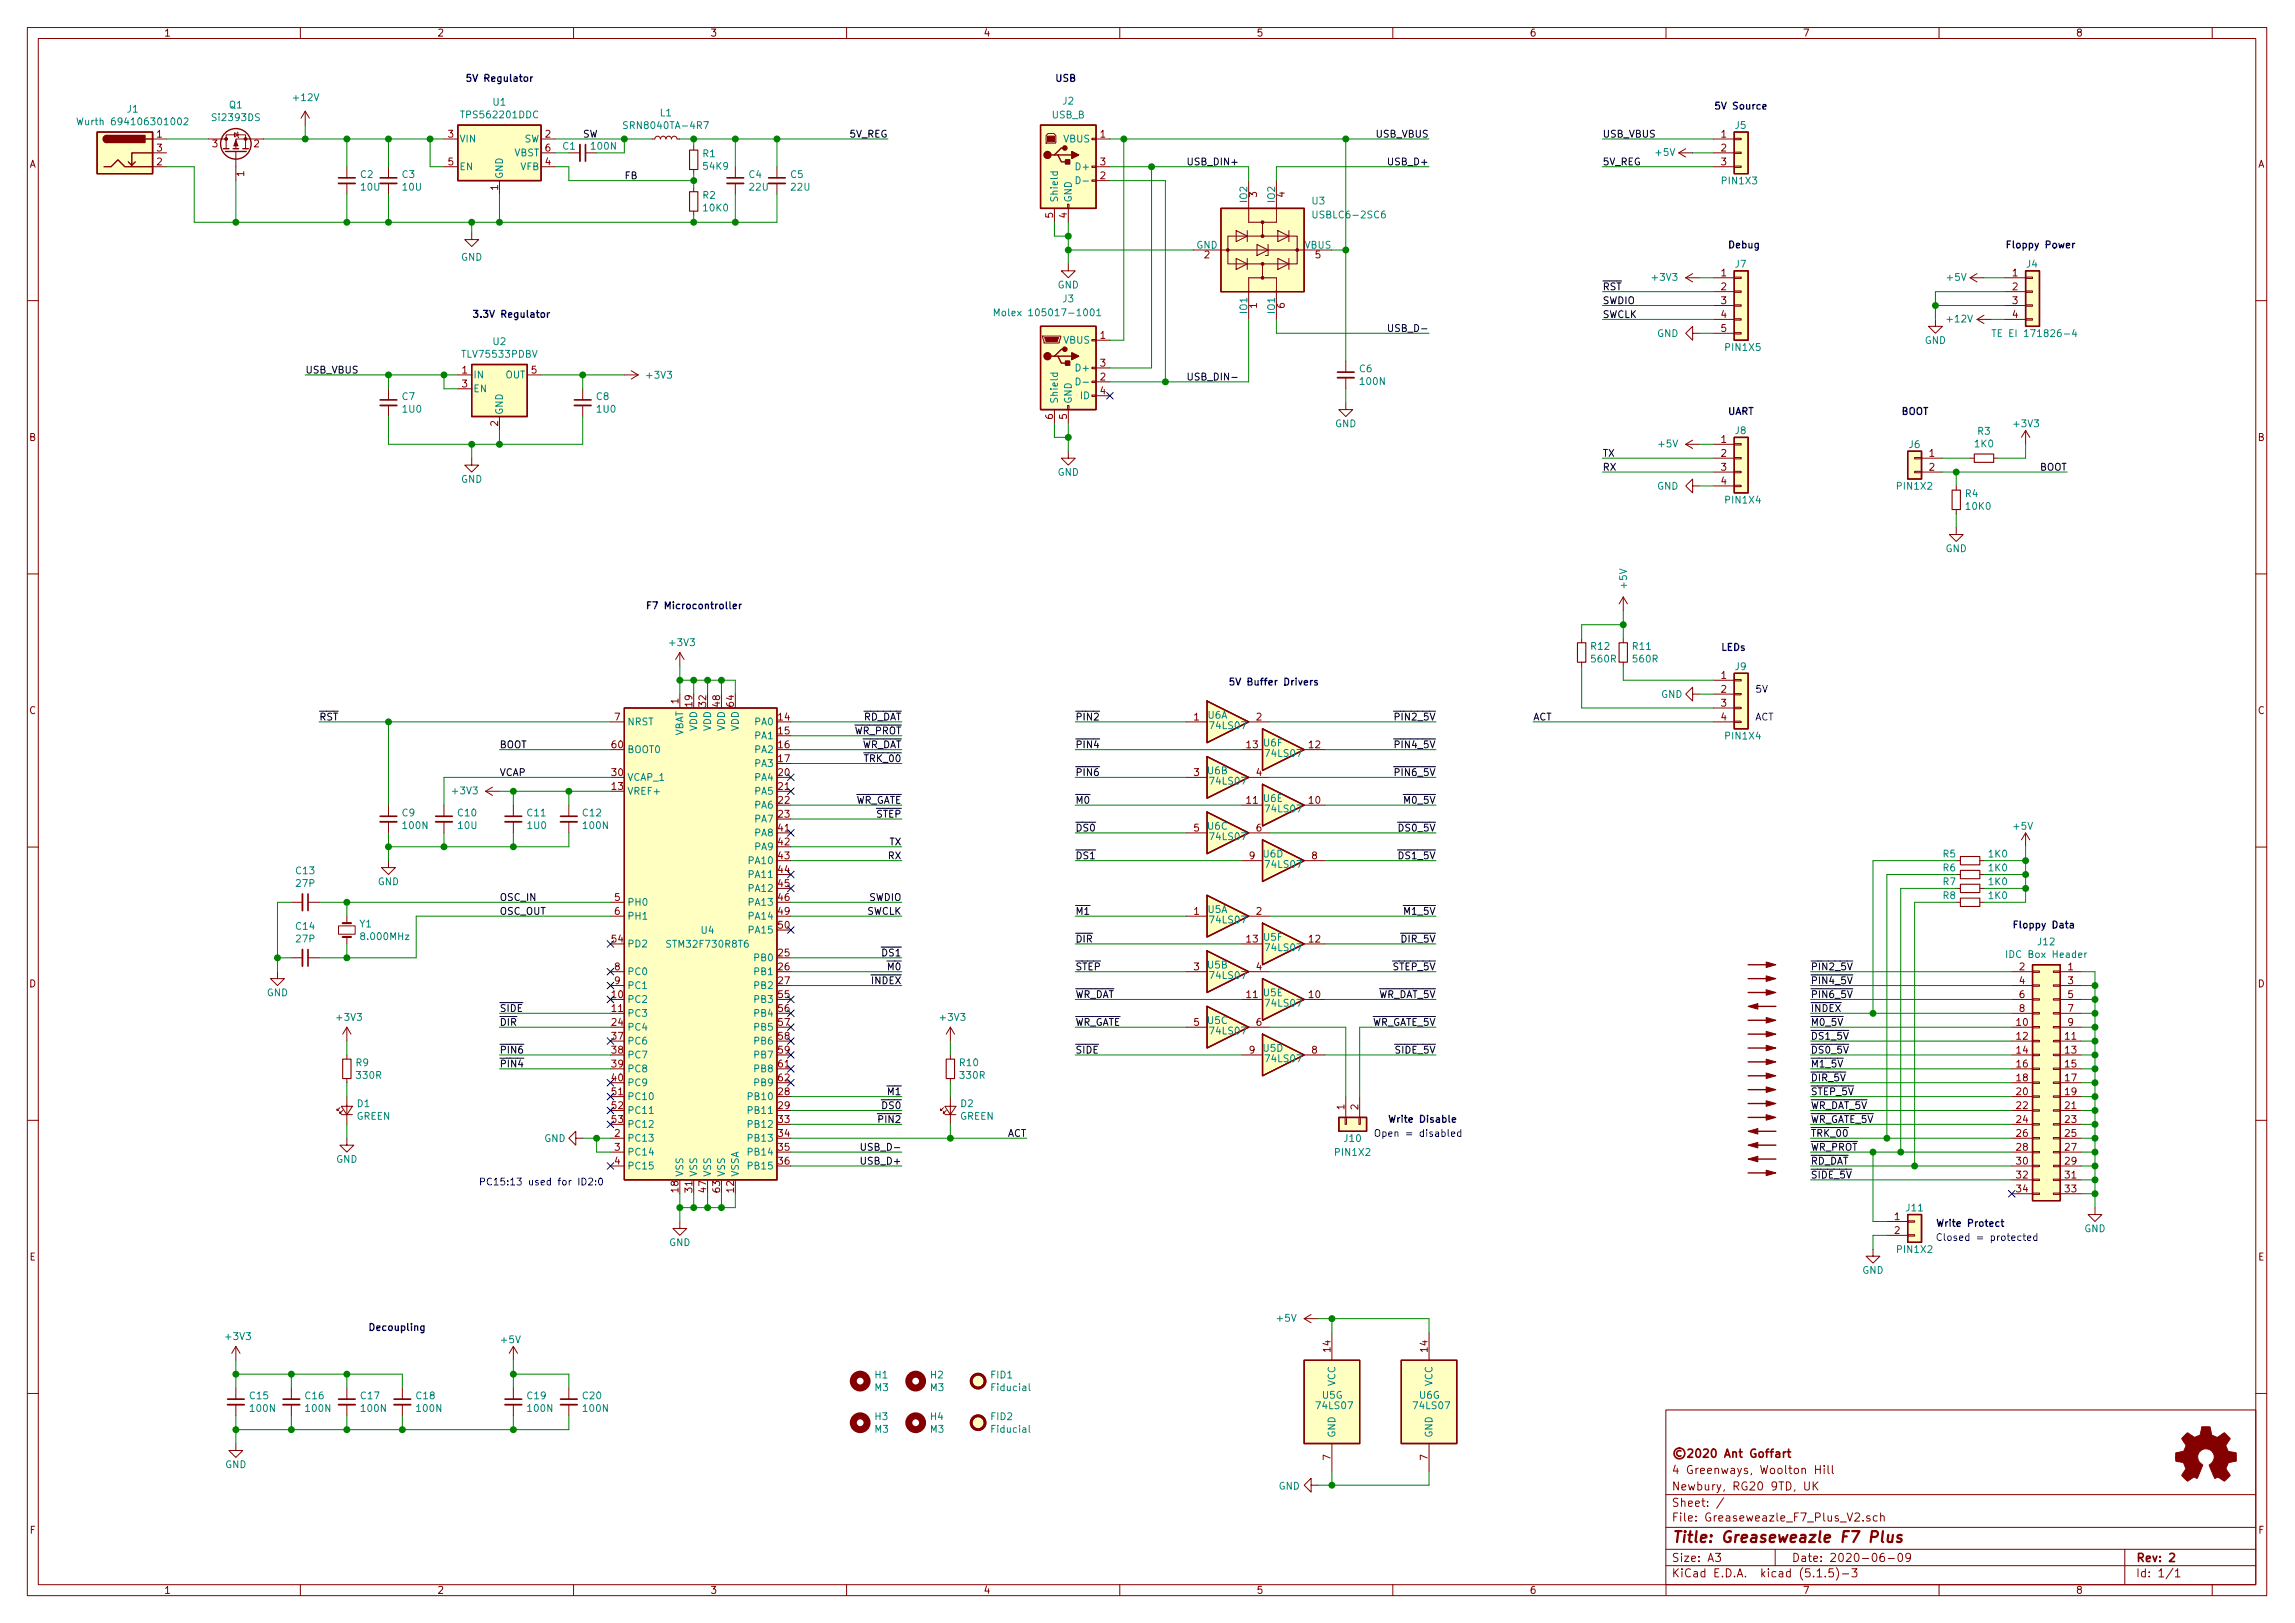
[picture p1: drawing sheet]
<svg xmlns="http://www.w3.org/2000/svg" width="420mm" height="297mm" viewBox="0 0 420 297" stroke-linecap="round" stroke-linejoin="round" font-family="sans-serif">
<defs><g id="words">
<text font-size="2.8" fill="#840000" x="306" y="282.3">Title: Greaseweazle F7 Plus</text>
<g font-size="2.1" fill="#840000">
<text x="306" y="266.8">©2020 Ant Goffart</text>
<text x="306" y="269.8">4 Greenways, Woolton Hill</text>
<text x="306" y="275.8">Sheet: /</text>
<text x="306" y="272.8">Newbury, RG20 9TD, UK</text>
<text x="306" y="278.5">File: Greaseweazle_F7_Plus_V2.sch</text>
<text x="306" y="285.9">Size: A3</text>
<text x="328" y="285.9">Date: 2020-06-09</text>
<text x="391" y="285.9">Rev: 2</text>
<text x="306" y="288.7">KiCad E.D.A. kicad (5.1.5)-3</text>
<text x="391" y="288.7">Id: 1/1</text>
</g>
<g font-size="1.8" fill="#840000">
<text x="30" y="6.7">1</text>
<text x="80" y="6.7">2</text>
<text x="130" y="6.7">3</text>
<text x="180" y="6.7">4</text>
<text x="230" y="6.7">5</text>
<text x="280" y="6.7">6</text>
<text x="330" y="6.7">7</text>
<text x="380" y="6.7">8</text>
<text x="28.7" y="25.2">1</text>
<text x="28.7" y="27.7">3</text>
<text x="38.9" y="27">3</text>
<text x="46.5" y="27">2</text>
<text x="82.1" y="25.2">3</text>
<text x="99.8" y="25.2">2</text>
<text x="99.8" y="27.7">6</text>
<text x="201.4" y="25.2">1</text>
<text x="315.1" y="25.2">1</text>
<text x="315.1" y="27.7">2</text>
<text x="5.4" y="30.7">A</text>
<text x="28.7" y="30.3">2</text>
<text x="44.7" y="32.3" transform="rotate(-90 44.7 32.3)">1</text>
<text x="82.1" y="30.3">5</text>
<text x="91.2" y="34.8" transform="rotate(-90 91.2 34.8)">1</text>
<text x="99.8" y="30.3">4</text>
<text x="201.4" y="32.8">2</text>
<text x="201.4" y="30.3">3</text>
<text x="315.1" y="30.3">3</text>
<text x="413.4" y="30.7">A</text>
<text x="192.8" y="39.9" transform="rotate(-90 192.8 39.9)">5</text>
<text x="195.3" y="39.9" transform="rotate(-90 195.3 39.9)">4</text>
<text x="230.1" y="36.1" transform="rotate(-90 230.1 36.1)">3</text>
<text x="235.2" y="36.1" transform="rotate(-90 235.2 36.1)">4</text>
<text x="220.5" y="47.3">2</text>
<text x="240.8" y="47.3">5</text>
<text x="315.1" y="50.6">1</text>
<text x="315.1" y="53.1">2</text>
<text x="368.5" y="50.6">1</text>
<text x="368.5" y="53.1">2</text>
<text x="230.1" y="56.4" transform="rotate(-90 230.1 56.4)">1</text>
<text x="235.2" y="56.4" transform="rotate(-90 235.2 56.4)">6</text>
<text x="315.1" y="55.7">3</text>
<text x="315.1" y="58.2">4</text>
<text x="368.5" y="55.7">3</text>
<text x="368.5" y="58.2">4</text>
<text x="201.4" y="62">1</text>
<text x="315.1" y="60.7">5</text>
<text x="84.6" y="68.4">1</text>
<text x="84.6" y="70.9">3</text>
<text x="97.3" y="68.4">5</text>
<text x="201.4" y="69.6">2</text>
<text x="201.4" y="67.1">3</text>
<text x="91.2" y="78" transform="rotate(-90 91.2 78)">2</text>
<text x="192.8" y="76.7" transform="rotate(-90 192.8 76.7)">6</text>
<text x="195.3" y="76.7" transform="rotate(-90 195.3 76.7)">5</text>
<text x="201.4" y="72.2">4</text>
<text x="5.4" y="80.7">B</text>
<text x="315.1" y="81.1">1</text>
<text x="315.1" y="83.6">2</text>
<text x="353.2" y="83.6">1</text>
<text x="413.4" y="80.7">B</text>
<text x="315.1" y="86.1">3</text>
<text x="315.1" y="88.7">4</text>
<text x="353.2" y="86.1">2</text>
<text x="315.1" y="124.2">1</text>
<text x="5.4" y="130.7">C</text>
<text x="112.5" y="131.9">7</text>
<text x="124.2" y="128.8" transform="rotate(-90 124.2 128.8)">1</text>
<text x="126.7" y="129.3" transform="rotate(-90 126.7 129.3)">19</text>
<text x="129.3" y="129.3" transform="rotate(-90 129.3 129.3)">32</text>
<text x="131.8" y="129.3" transform="rotate(-90 131.8 129.3)">48</text>
<text x="134.4" y="129.3" transform="rotate(-90 134.4 129.3)">64</text>
<text x="142.5" y="131.9">14</text>
<text x="218.6" y="131.9">1</text>
<text x="230" y="131.9">2</text>
<text x="315.1" y="126.8">2</text>
<text x="315.1" y="129.3">3</text>
<text x="315.1" y="131.9">4</text>
<text x="413.4" y="130.7">C</text>
<text x="112.1" y="136.9">60</text>
<text x="142.5" y="134.4">15</text>
<text x="142.5" y="136.9">16</text>
<text x="228.3" y="136.9">13</text>
<text x="239.7" y="136.9">12</text>
<text x="112.1" y="142">30</text>
<text x="142.5" y="139.5">17</text>
<text x="142.5" y="142">20</text>
<text x="218.6" y="142">3</text>
<text x="230" y="142">4</text>
<text x="112.1" y="144.6">13</text>
<text x="142.5" y="144.6">21</text>
<text x="142.5" y="147.1">22</text>
<text x="142.5" y="149.6">23</text>
<text x="228.3" y="147.1">11</text>
<text x="239.7" y="147.1">10</text>
<text x="142.5" y="152.2">41</text>
<text x="142.5" y="154.7">42</text>
<text x="218.6" y="152.2">5</text>
<text x="230" y="152.2">6</text>
<text x="142.5" y="157.3">43</text>
<text x="142.5" y="159.8">44</text>
<text x="228.8" y="157.3">9</text>
<text x="240.2" y="157.3">8</text>
<text x="112.5" y="164.9">5</text>
<text x="112.5" y="167.4">6</text>
<text x="142.5" y="162.3">45</text>
<text x="142.5" y="164.9">46</text>
<text x="142.5" y="167.4">49</text>
<text x="218.6" y="167.4">1</text>
<text x="230" y="167.4">2</text>
<text x="112.1" y="172.5">54</text>
<text x="142.5" y="170">50</text>
<text x="228.3" y="172.5">13</text>
<text x="239.7" y="172.5">12</text>
<text x="112.5" y="177.6">8</text>
<text x="142.5" y="175">25</text>
<text x="142.5" y="177.6">26</text>
<text x="218.6" y="177.6">3</text>
<text x="230" y="177.6">4</text>
<text x="369.7" y="177.6">2</text>
<text x="378.6" y="177.6">1</text>
<text x="5.4" y="180.7">D</text>
<text x="112.1" y="182.7">10</text>
<text x="112.1" y="185.2">11</text>
<text x="112.5" y="180.1">9</text>
<text x="142.5" y="180.1">27</text>
<text x="142.5" y="182.7">55</text>
<text x="142.5" y="185.2">56</text>
<text x="228.3" y="182.7">11</text>
<text x="239.7" y="182.7">10</text>
<text x="369.7" y="180.1">4</text>
<text x="369.7" y="182.7">6</text>
<text x="369.7" y="185.2">8</text>
<text x="378.6" y="180.1">3</text>
<text x="378.6" y="182.7">5</text>
<text x="378.6" y="185.2">7</text>
<text x="413.4" y="180.7">D</text>
<text x="112.1" y="187.7">24</text>
<text x="112.1" y="190.3">37</text>
<text x="142.5" y="187.7">57</text>
<text x="142.5" y="190.3">58</text>
<text x="218.6" y="187.7">5</text>
<text x="230" y="187.7">6</text>
<text x="369.2" y="187.7">10</text>
<text x="369.2" y="190.3">12</text>
<text x="378.1" y="190.3">11</text>
<text x="378.6" y="187.7">9</text>
<text x="112.1" y="192.8">38</text>
<text x="112.1" y="195.4">39</text>
<text x="112.1" y="197.9">40</text>
<text x="142.5" y="192.8">59</text>
<text x="142.5" y="195.4">61</text>
<text x="142.5" y="197.9">62</text>
<text x="228.8" y="192.8">9</text>
<text x="240.2" y="192.8">8</text>
<text x="369.2" y="192.8">14</text>
<text x="369.2" y="195.4">16</text>
<text x="369.2" y="197.9">18</text>
<text x="378.1" y="192.8">13</text>
<text x="378.1" y="195.4">15</text>
<text x="378.1" y="197.9">17</text>
<text x="112.1" y="200.4">51</text>
<text x="112.1" y="203">52</text>
<text x="142.5" y="200.4">28</text>
<text x="142.5" y="203">29</text>
<text x="246.1" y="203.1" transform="rotate(-90 246.1 203.1)">1</text>
<text x="248.7" y="203.1" transform="rotate(-90 248.7 203.1)">2</text>
<text x="369.2" y="200.4">20</text>
<text x="369.2" y="203">22</text>
<text x="378.1" y="200.4">19</text>
<text x="378.1" y="203">21</text>
<text x="112.1" y="205.5">53</text>
<text x="112.5" y="208.1">2</text>
<text x="142.5" y="205.5">33</text>
<text x="142.5" y="208.1">34</text>
<text x="369.2" y="205.5">24</text>
<text x="369.2" y="208.1">26</text>
<text x="378.1" y="205.5">23</text>
<text x="378.1" y="208.1">25</text>
<text x="112.5" y="210.6">3</text>
<text x="112.5" y="213.1">4</text>
<text x="142.5" y="210.6">35</text>
<text x="142.5" y="213.1">36</text>
<text x="369.2" y="210.6">28</text>
<text x="369.2" y="213.1">30</text>
<text x="369.2" y="215.7">32</text>
<text x="378.1" y="210.6">27</text>
<text x="378.1" y="213.1">29</text>
<text x="378.1" y="215.7">31</text>
<text x="124.2" y="218.2" transform="rotate(-90 124.2 218.2)">18</text>
<text x="126.7" y="218.2" transform="rotate(-90 126.7 218.2)">31</text>
<text x="129.3" y="218.2" transform="rotate(-90 129.3 218.2)">47</text>
<text x="131.8" y="218.2" transform="rotate(-90 131.8 218.2)">63</text>
<text x="134.4" y="218.2" transform="rotate(-90 134.4 218.2)">12</text>
<text x="369.2" y="218.2">34</text>
<text x="378.1" y="218.2">33</text>
<text x="346.9" y="223.3">1</text>
<text x="346.9" y="225.8">2</text>
<text x="5.4" y="230.7">E</text>
<text x="413.4" y="230.7">E</text>
<text x="243.6" y="247.4" transform="rotate(-90 243.6 247.4)">14</text>
<text x="261.4" y="247.4" transform="rotate(-90 261.4 247.4)">14</text>
<text x="243.6" y="267.2" transform="rotate(-90 243.6 267.2)">7</text>
<text x="261.4" y="267.2" transform="rotate(-90 261.4 267.2)">7</text>
<text x="5.5" y="280.7">F</text>
<text x="413.5" y="280.7">F</text>
<text x="30" y="291.7">1</text>
<text x="80" y="291.7">2</text>
<text x="130" y="291.7">3</text>
<text x="180" y="291.7">4</text>
<text x="230" y="291.7">5</text>
<text x="280" y="291.7">6</text>
<text x="330" y="291.7">7</text>
<text x="380" y="291.7">8</text>
</g>
<g font-size="1.8" fill="#0000c2">
<text x="85.1" y="15">5V Regulator</text>
<text x="193" y="15">USB</text>
<text x="313.7" y="20.1">5V Source</text>
<text x="316.2" y="45.5">Debug</text>
<text x="367" y="45.5">Floppy Power</text>
<text x="86.4" y="58.2">3.3V Regulator</text>
<text x="316.2" y="75.9">UART</text>
<text x="348" y="75.9">BOOT</text>
<text x="118.1" y="111.5">F7 Microcontroller</text>
<text x="315" y="119.1">LEDs</text>
<text x="224.8" y="125.5">5V Buffer Drivers</text>
<text x="321.3" y="126.8">5V</text>
<text x="321.3" y="131.9">ACT</text>
<text x="368.3" y="169.9">Floppy Data</text>
<text x="251.5" y="208.1">Open = disabled</text>
<text x="254" y="205.5">Write Disable</text>
<text x="87.6" y="217">PC15:13 used for ID2:0</text>
<text x="354.3" y="224.5">Write Protect</text>
<text x="354.3" y="227.1">Closed = protected</text>
<text x="67.3" y="243.6">Decoupling</text>
</g>
<g font-size="1.8" fill="#008484">
<text x="15.6" y="22.9">Wurth 694106301002</text>
<text x="23.3" y="20.6">J1</text>
<text x="39.2" y="22.2">Si2393DS</text>
<text x="42" y="19.8">Q1</text>
<text x="53.9" y="18.5">+12V</text>
<text x="84.9" y="21.7">TPS562201DDC</text>
<text x="90.3" y="19.3">U1</text>
<text x="115" y="23.6">SRN8040TA-4R7</text>
<text x="120.9" y="21.3">L1</text>
<text x="192.6" y="21.7">USB_B</text>
<text x="194.6" y="19.1">J2</text>
<text x="317.7" y="23.6">J5</text>
<text x="84.1" y="26.1">VIN</text>
<text x="94.1" y="28.6">VBST</text>
<text x="96" y="26.1">SW</text>
<text x="103.1" y="27.4">C1</text>
<text x="108.4" y="27.4">100N</text>
<text x="128.7" y="28.8">R1</text>
<text x="194.7" y="26.1">VBUS</text>
<text x="303.2" y="28.5">+5V</text>
<text x="66" y="32.6">C2</text>
<text x="66.2" y="34.9">10U</text>
<text x="73.7" y="32.6">C3</text>
<text x="73.8" y="34.9">10U</text>
<text x="84.1" y="31.2">EN</text>
<text x="92.1" y="32.8" transform="rotate(-90 92.1 32.8)">GND</text>
<text x="95.3" y="31.2">VFB</text>
<text x="128.9" y="31.1">54K9</text>
<text x="137.2" y="32.6">C4</text>
<text x="137.3" y="34.9">22U</text>
<text x="144.8" y="32.6">C5</text>
<text x="144.9" y="34.9">22U</text>
<text x="197.3" y="31.2">D+</text>
<text x="315.4" y="33.7">PIN1X3</text>
<text x="128.7" y="36.4">R2</text>
<text x="128.9" y="38.7">10K0</text>
<text x="193.7" y="37.1" transform="rotate(-90 193.7 37.1)">Shield</text>
<text x="196.2" y="37.1" transform="rotate(-90 196.2 37.1)">GND</text>
<text x="228.3" y="37" transform="rotate(-90 228.3 37)">IO2</text>
<text x="233.4" y="37" transform="rotate(-90 233.4 37)">IO2</text>
<text x="240.3" y="37.4">U3</text>
<text x="240.9" y="40">USBLC6-2SC6</text>
<text x="84.4" y="47.7">GND</text>
<text x="219" y="45.5">GND</text>
<text x="238.9" y="45.5">VBUS</text>
<text x="193.6" y="52.8">GND</text>
<text x="302.6" y="51.4">+3V3</text>
<text x="317.7" y="49">J7</text>
<text x="356.5" y="51.4">+5V</text>
<text x="371" y="49">J4</text>
<text x="183.8" y="57.9">Molex 105017-1001</text>
<text x="194.6" y="55.3">J3</text>
<text x="228.3" y="57.3" transform="rotate(-90 228.3 57.3)">IO1</text>
<text x="233.4" y="57.3" transform="rotate(-90 233.4 57.3)">IO1</text>
<text x="356.6" y="59">+12V</text>
<text x="84.9" y="65.5">TLV75533PDBV</text>
<text x="90.3" y="63.2">U2</text>
<text x="194.7" y="62.9">VBUS</text>
<text x="303.4" y="61.7">GND</text>
<text x="316" y="64.2">PIN1X5</text>
<text x="352.4" y="63">GND</text>
<text x="366.3" y="61.7">TE EI 171826-4</text>
<text x="86.6" y="69.3">IN</text>
<text x="86.6" y="71.8">EN</text>
<text x="92.5" y="69.3">OUT</text>
<text x="118.6" y="69.3">+3V3</text>
<text x="197.3" y="68">D+</text>
<text x="248.9" y="68.1">C6</text>
<text x="249.1" y="70.4">100N</text>
<text x="73.7" y="73.2">C7</text>
<text x="73.8" y="75.5">1U0</text>
<text x="92.1" y="76" transform="rotate(-90 92.1 76)">GND</text>
<text x="109.2" y="73.2">C8</text>
<text x="109.3" y="75.5">1U0</text>
<text x="193.7" y="74" transform="rotate(-90 193.7 74)">Shield</text>
<text x="196.2" y="74" transform="rotate(-90 196.2 74)">GND</text>
<text x="197.9" y="73.1">ID</text>
<text x="244.4" y="78.2">GND</text>
<text x="303.7" y="81.9">+5V</text>
<text x="317.7" y="79.5">J8</text>
<text x="349.6" y="82">J6</text>
<text x="361.6" y="81.9">1K0</text>
<text x="362.1" y="79.6">R3</text>
<text x="368.8" y="78.2">+3V3</text>
<text x="84.4" y="88.4">GND</text>
<text x="193.6" y="87.1">GND</text>
<text x="303.4" y="89.6">GND</text>
<text x="347.4" y="89.6">PIN1X2</text>
<text x="316" y="92.2">PIN1X4</text>
<text x="359.8" y="91">R4</text>
<text x="360" y="93.3">10K0</text>
<text x="356.2" y="101.1">GND</text>
<text x="297.9" y="107.6" transform="rotate(-90 297.9 107.6)">+5V</text>
<text x="122.8" y="118.2">+3V3</text>
<text x="291.3" y="118.9">R12</text>
<text x="299" y="118.9">R11</text>
<text x="291.5" y="121.2">560R</text>
<text x="299.1" y="121.2">560R</text>
<text x="317.7" y="122.6">J9</text>
<text x="221.1" y="131.5">U6A</text>
<text x="304.1" y="127.7">GND</text>
<text x="114.8" y="137.8">BOOT0</text>
<text x="114.8" y="132.8">NRST</text>
<text x="125.1" y="134.9" transform="rotate(-90 125.1 134.9)">VBAT</text>
<text x="127.6" y="133.8" transform="rotate(-90 127.6 133.8)">VDD</text>
<text x="130.2" y="133.8" transform="rotate(-90 130.2 133.8)">VDD</text>
<text x="132.7" y="133.8" transform="rotate(-90 132.7 133.8)">VDD</text>
<text x="135.3" y="133.8" transform="rotate(-90 135.3 133.8)">VDD</text>
<text x="138.3" y="132.8">PA0</text>
<text x="138.3" y="135.3">PA1</text>
<text x="138.3" y="137.8">PA2</text>
<text x="221.7" y="133.4">74LS07</text>
<text x="231.4" y="136.6">U6F</text>
<text x="316" y="135.3">PIN1X4</text>
<text x="114.8" y="142.9">VCAP_1</text>
<text x="138.3" y="140.4">PA3</text>
<text x="138.3" y="142.9">PA4</text>
<text x="221.1" y="141.7">U6B</text>
<text x="221.7" y="143.6">74LS07</text>
<text x="231.9" y="138.5">74LS07</text>
<text x="73.7" y="149.4">C9</text>
<text x="83" y="145.4">+3V3</text>
<text x="83.9" y="149.4">C10</text>
<text x="96.6" y="149.4">C11</text>
<text x="106.8" y="149.4">C12</text>
<text x="114.8" y="145.5">VREF+</text>
<text x="138.3" y="145.5">PA5</text>
<text x="138.3" y="148">PA6</text>
<text x="231.3" y="146.8">U6E</text>
<text x="231.9" y="148.7">74LS07</text>
<text x="73.9" y="151.7">100N</text>
<text x="83.9" y="151.7">10U</text>
<text x="96.6" y="151.7">1U0</text>
<text x="106.9" y="151.7">100N</text>
<text x="138.3" y="150.5">PA7</text>
<text x="138.3" y="153.1">PA8</text>
<text x="138.3" y="155.6">PA9</text>
<text x="221.1" y="151.9">U6C</text>
<text x="221.7" y="153.8">74LS07</text>
<text x="368.7" y="151.9">+5V</text>
<text x="54.3" y="160">C13</text>
<text x="137.3" y="158.2">PA10</text>
<text x="137.3" y="160.7">PA11</text>
<text x="231.3" y="156.9">U6D</text>
<text x="231.9" y="158.8">74LS07</text>
<text x="355.8" y="159.5">R6</text>
<text x="355.8" y="156.9">R5</text>
<text x="364.1" y="159.5">1K0</text>
<text x="364.1" y="156.9">1K0</text>
<text x="54.3" y="162.3">27P</text>
<text x="69.2" y="162">GND</text>
<text x="114.8" y="165.8">PH0</text>
<text x="137.3" y="163.2">PA12</text>
<text x="137.3" y="165.8">PA13</text>
<text x="221.1" y="167.1">U5A</text>
<text x="355.8" y="164.6">R8</text>
<text x="355.8" y="162">R7</text>
<text x="364.1" y="164.6">1K0</text>
<text x="364.1" y="162">1K0</text>
<text x="54.3" y="170.2">C14</text>
<text x="54.3" y="172.5">27P</text>
<text x="65.9" y="169.7">Y1</text>
<text x="66.4" y="172">8.000MHz</text>
<text x="114.8" y="173.4">PD2</text>
<text x="114.8" y="168.3">PH1</text>
<text x="122.5" y="173.4">STM32F730R8T6</text>
<text x="128.4" y="170.9">U4</text>
<text x="137.3" y="168.3">PA14</text>
<text x="137.3" y="170.9">PA15</text>
<text x="221.7" y="169">74LS07</text>
<text x="231.4" y="172.2">U5F</text>
<text x="373.2" y="173">J12</text>
<text x="114.8" y="178.5">PC0</text>
<text x="138.3" y="175.9">PB0</text>
<text x="138.3" y="178.5">PB1</text>
<text x="221.1" y="177.3">U5B</text>
<text x="221.7" y="179.2">74LS07</text>
<text x="231.9" y="174.1">74LS07</text>
<text x="367.9" y="175.3">IDC Box Header</text>
<text x="48.8" y="182.3">GND</text>
<text x="114.8" y="181">PC1</text>
<text x="114.8" y="183.6">PC2</text>
<text x="138.3" y="181">PB2</text>
<text x="138.3" y="183.6">PB3</text>
<text x="231.3" y="182.3">U5E</text>
<text x="231.9" y="184.2">74LS07</text>
<text x="61.8" y="186.8">+3V3</text>
<text x="114.8" y="186.1">PC3</text>
<text x="114.8" y="188.6">PC4</text>
<text x="114.8" y="191.2">PC6</text>
<text x="138.3" y="186.1">PB4</text>
<text x="138.3" y="188.6">PB5</text>
<text x="138.3" y="191.2">PB6</text>
<text x="172.3" y="186.8">+3V3</text>
<text x="221.1" y="187.4">U5C</text>
<text x="221.7" y="189.3">74LS07</text>
<text x="65.2" y="195.1">R9</text>
<text x="65.4" y="197.4">330R</text>
<text x="114.8" y="193.7">PC7</text>
<text x="114.8" y="196.3">PC8</text>
<text x="138.3" y="193.7">PB7</text>
<text x="138.3" y="196.3">PB8</text>
<text x="175.8" y="195.1">R10</text>
<text x="175.9" y="197.4">330R</text>
<text x="231.3" y="192.5">U5D</text>
<text x="231.9" y="194.4">74LS07</text>
<text x="65.4" y="202.6">D1</text>
<text x="114.8" y="201.3">PC10</text>
<text x="114.8" y="203.9">PC11</text>
<text x="114.8" y="198.8">PC9</text>
<text x="137.3" y="201.3">PB10</text>
<text x="137.3" y="203.9">PB11</text>
<text x="138.3" y="198.8">PB9</text>
<text x="175.9" y="202.6">D2</text>
<text x="65.2" y="204.9">GREEN</text>
<text x="99.6" y="209">GND</text>
<text x="114.8" y="206.4">PC12</text>
<text x="114.8" y="209">PC13</text>
<text x="137.3" y="206.4">PB12</text>
<text x="137.3" y="209">PB13</text>
<text x="175.7" y="204.9">GREEN</text>
<text x="246.2" y="209">J10</text>
<text x="61.5" y="212.8">GND</text>
<text x="114.8" y="211.5">PC14</text>
<text x="114.8" y="214">PC15</text>
<text x="125.1" y="215.4" transform="rotate(-90 125.1 215.4)">VSS</text>
<text x="127.6" y="215.4" transform="rotate(-90 127.6 215.4)">VSS</text>
<text x="130.2" y="215.4" transform="rotate(-90 130.2 215.4)">VSS</text>
<text x="132.7" y="215.4" transform="rotate(-90 132.7 215.4)">VSS</text>
<text x="135.3" y="215.4" transform="rotate(-90 135.3 215.4)">VSSA</text>
<text x="137.3" y="211.5">PB14</text>
<text x="137.3" y="214">PB15</text>
<text x="244.6" y="211.5">PIN1X2</text>
<text x="349" y="221.7">J11</text>
<text x="381.6" y="225.5">GND</text>
<text x="122.5" y="228.1">GND</text>
<text x="340.9" y="233.1">GND</text>
<text x="347.5" y="229.3">PIN1X2</text>
<text x="41.5" y="245.2">+3V3</text>
<text x="91.8" y="245.8">+5V</text>
<text x="233.9" y="241.9">+5V</text>
<text x="45.8" y="256.1">C15</text>
<text x="56" y="256.1">C16</text>
<text x="66.1" y="256.1">C17</text>
<text x="76.3" y="256.1">C18</text>
<text x="96.6" y="256.1">C19</text>
<text x="106.8" y="256.1">C20</text>
<text x="160.2" y="254.6">M3</text>
<text x="160.2" y="252.3">H1</text>
<text x="170.4" y="254.6">M3</text>
<text x="170.4" y="252.3">H2</text>
<text x="181.5" y="252.3">FID1</text>
<text x="181.7" y="254.6">Fiducial</text>
<text x="241.2" y="257.9">74LS07</text>
<text x="242.1" y="256">U5G</text>
<text x="244.5" y="253.7" transform="rotate(-90 244.5 253.7)">VCC</text>
<text x="259" y="257.9">74LS07</text>
<text x="259.9" y="256">U6G</text>
<text x="262.3" y="253.7" transform="rotate(-90 262.3 253.7)">VCC</text>
<text x="45.9" y="258.4">100N</text>
<text x="56.1" y="258.4">100N</text>
<text x="66.3" y="258.4">100N</text>
<text x="76.4" y="258.4">100N</text>
<text x="96.7" y="258.4">100N</text>
<text x="106.9" y="258.4">100N</text>
<text x="160.2" y="262.2">M3</text>
<text x="160.2" y="259.9">H3</text>
<text x="170.4" y="262.2">M3</text>
<text x="170.4" y="259.9">H4</text>
<text x="181.5" y="259.9">FID2</text>
<text x="181.7" y="262.2">Fiducial</text>
<text x="244.5" y="263.2" transform="rotate(-90 244.5 263.2)">GND</text>
<text x="262.3" y="263.2" transform="rotate(-90 262.3 263.2)">GND</text>
<text x="41.2" y="268.7">GND</text>
<text x="234.1" y="272.6">GND</text>
</g>
<g font-size="1.8">
<text x="106.7" y="25.2">SW</text>
<text x="155.6" y="25.2">5V_REG</text>
<text x="252" y="25.2">USB_VBUS</text>
<text x="293.4" y="25.2">USB_VBUS</text>
<text x="114.3" y="32.8">FB</text>
<text x="217.2" y="30.3">USB_DIN+</text>
<text x="254.6" y="30.3">USB_D+</text>
<text x="293.4" y="30.3">5V_REG</text>
<text x="293.4" y="53.1">RST</text>
<text x="293.4" y="58.2">SWCLK</text>
<text x="293.4" y="55.7">SWDIO</text>
<text x="255" y="60.7">USB_D-</text>
<text x="55.9" y="68.4">USB_VBUS</text>
<text x="217.2" y="69.6">USB_DIN-</text>
<text x="293.4" y="83.6">TX</text>
<text x="293.4" y="86.1">RX</text>
<text x="373.4" y="86.1">BOOT</text>
<text x="58.4" y="131.9">RST</text>
<text x="157.9" y="131.9">RD_DAT</text>
<text x="196.8" y="131.9">PIN2</text>
<text x="255.8" y="131.9">PIN2_5V</text>
<text x="280.7" y="131.9">ACT</text>
<text x="91.4" y="136.9">BOOT</text>
<text x="156.3" y="134.4">WR_PROT</text>
<text x="157.5" y="136.9">WR_DAT</text>
<text x="196.8" y="136.9">PIN4</text>
<text x="255.8" y="136.9">PIN4_5V</text>
<text x="91.4" y="142">VCAP</text>
<text x="158.5" y="139.5">TRK_00</text>
<text x="196.8" y="142">PIN6</text>
<text x="255.8" y="142">PIN6_5V</text>
<text x="156.3" y="147.1">WR_GATE</text>
<text x="160.5" y="149.6">STEP</text>
<text x="196.8" y="147.1">M0</text>
<text x="257.3" y="147.1">M0_5V</text>
<text x="162.8" y="154.7">TX</text>
<text x="196.8" y="152.2">DS0</text>
<text x="256.3" y="152.2">DS0_5V</text>
<text x="162.6" y="157.3">RX</text>
<text x="196.8" y="157.3">DS1</text>
<text x="256.3" y="157.3">DS1_5V</text>
<text x="91.4" y="164.9">OSC_IN</text>
<text x="91.4" y="167.4">OSC_OUT</text>
<text x="158.6" y="167.4">SWCLK</text>
<text x="159.1" y="164.9">SWDIO</text>
<text x="196.8" y="167.4">M1</text>
<text x="257.3" y="167.4">M1_5V</text>
<text x="196.8" y="172.5">DIR</text>
<text x="256.7" y="172.5">DIR_5V</text>
<text x="161.7" y="175">DS1</text>
<text x="162.6" y="177.6">M0</text>
<text x="196.8" y="177.6">STEP</text>
<text x="255.1" y="177.6">STEP_5V</text>
<text x="331.5" y="177.6">PIN2_5V</text>
<text x="91.4" y="185.2">SIDE</text>
<text x="159.7" y="180.1">INDEX</text>
<text x="196.8" y="182.7">WR_DAT</text>
<text x="252.2" y="182.7">WR_DAT_5V</text>
<text x="331.5" y="180.1">PIN4_5V</text>
<text x="331.5" y="185.2">INDEX</text>
<text x="331.5" y="182.7">PIN6_5V</text>
<text x="91.4" y="187.7">DIR</text>
<text x="196.8" y="187.7">WR_GATE</text>
<text x="250.9" y="187.7">WR_GATE_5V</text>
<text x="331.5" y="190.3">DS1_5V</text>
<text x="331.5" y="187.7">M0_5V</text>
<text x="91.4" y="192.8">PIN6</text>
<text x="91.4" y="195.4">PIN4</text>
<text x="196.8" y="192.8">SIDE</text>
<text x="255.6" y="192.8">SIDE_5V</text>
<text x="331.5" y="195.4">M1_5V</text>
<text x="331.5" y="192.8">DS0_5V</text>
<text x="331.5" y="197.9">DIR_5V</text>
<text x="161.7" y="203">DS0</text>
<text x="162.6" y="200.4">M1</text>
<text x="331.5" y="203">WR_DAT_5V</text>
<text x="331.5" y="200.4">STEP_5V</text>
<text x="161.2" y="205.5">PIN2</text>
<text x="184.3" y="208.1">ACT</text>
<text x="331.5" y="205.5">WR_GATE_5V</text>
<text x="331.5" y="208.1">TRK_00</text>
<text x="158.1" y="213.1">USB_D+</text>
<text x="158.5" y="210.6">USB_D-</text>
<text x="331.5" y="215.7">SIDE_5V</text>
<text x="331.5" y="213.1">RD_DAT</text>
<text x="331.5" y="210.6">WR_PROT</text>
</g>
</g></defs>
<g fill="none" stroke="#840000" stroke-width=".18">
<path d="M5 5h410v287h-410zM7 7h406v283h-406zM55 5v2M105 5v2M155 5v2M205 5v2M255 5v2M305 5v2M355 5v2M405 5v2M27.9 25.4h2.6M27.9 30.5h2.6"/>
<path d="M27.9 28h2.6M38.1 25.4h3.3M41.4 27.2v-2.5h3.6v2.5M42.9 24.3l.7 .4-.7 .4zM43.2 27.7v5.4M43.4 24.2l.2 .1v.8l.1 .1M48.3 25.4h-5.1v1.8M55.9 20.4l-.8 1.2M55.9 20.4v2.5M55.9 20.4l.7 1.2M63.5 30.5v2M63.5 33.6v2"/>
<path d="M71.1 30.5v2M71.1 33.6v2M81.3 25.4h2.5M81.3 30.5h2.5M91.4 33.1v2.5M99.1 25.4h2.5M99.1 30.5h2.5M99.1 28h2.5M104.1 28h2.1M107.2 28h2M119.4 25.4h.5l.1-.3 .3-.2 .4 .2 .2 .3 .1-.3 .3-.2 .4 .2 .2 .3 .1-.3 .3-.2 .5 .2 .1 .3 .2-.3 .2-.2 .5 .2 .2 .3h.5M127 26.7v.8"/>
<path d="M127 31v.8M127 34.3v.8M127 38.6v.8M134.6 30.5v2M134.6 33.6v2M142.2 30.5v2M142.2 33.6v2M191.5 24.8l.4-.4h1l.4 .4v1.4h-1.8zM193 38.1v2.6M195.5 37.4h.2v.7h-.2zM195.6 38.1v2.6M199.9 32.9h.8v.3h-.8z"/>
<path d="M199.9 30.4h.8v.2h-.8zM199.9 25.3h.8v.3h-.8zM200.7 25.4h2.5M200.7 30.5h2.5M200.7 33.1h2.5M228.6 33.1v7.6h2.5M233.7 33.1v7.6h-2.6v2.5M307.3 28h2.6M307.3 28l1.3 .7M308.6 27.2l-1.3 .8M313.7 25.4h3.8M313.7 30.5h3.8"/>
<path d="M313.7 28h3.8M317.5 30.4h1.3v.2h-1.3zM317.5 25.3h1.3v.3h-1.3zM317.5 27.8h1.3v.3h-1.3zM5 55h2M86.4 42.6v1.3h1.2l-1.2 1.2-1.3-1.2h1.3M195.6 48.3v1.3h1.2l-1.2 1.2-1.3-1.2h1.3M218.4 45.8h25.4M224.8 43.2h12.7v5.1h-12.7zM226.3 47.3l2 1-2 1zM226.3 42.2l2 1-2 1zM228.3 42.2v2"/>
<path d="M228.3 47.3v2M230.1 44.7l2.1 1.1-2.1 1zM231.1 48.3v2.5h2.6v7.7M231.1 50.8h-2.5v7.7M232.2 44.7v2.1h-.6M233.9 47.3l2.1 1-2.1 1zM233.9 42.2l2.1 1-2.1 1zM236 42.2v2M236 47.3v2M308.6 50.8h2.5M308.6 50.8l1.3 .8M309.9 50.1l-1.3 .7"/>
<path d="M313.7 58.5h3.8M313.7 50.8h3.8M313.7 53.4h3.8M313.7 55.9h3.8M317.5 58.3h1.3v.3h-1.3zM317.5 53.2h1.3v.3h-1.3zM317.5 50.7h1.3v.3h-1.3zM317.5 55.8h1.3v.2h-1.3zM354.3 58.5v1.2h1.3l-1.3 1.3-1.2-1.3h1.2M360.7 50.8l1.2 .8M360.7 50.8h2.5M361.9 58.5l1.3 .7"/>
<path d="M361.9 58.5h2.6M361.9 50.1l-1.2 .7M363.2 57.7l-1.3 .8M367 58.5h3.8M367 50.8h3.8M367 53.4h3.8M367 55.9h3.8M370.8 58.3h1.3v.3h-1.3zM370.8 55.8h1.3v.2h-1.3zM370.8 50.7h1.3v.3h-1.3zM370.8 53.2h1.3v.3h-1.3zM413 55h2"/>
<path d="M71.1 71.2v2M71.1 74.2v2M83.8 68.6h2.6M83.8 71.2h2.6M91.4 76.2v2.6M96.5 68.6h2.6M106.7 71.2v2M106.7 74.2v2M114.3 68.6h2.5M115.6 67.9l1.2 .7M116.8 68.6l-1.2 .8M190.9 61.5h3.3v.3l-.3 1h-2.8z"/>
<path d="M193 75v2.5M195.5 74.2h.2v.8h-.2zM195.6 75v2.5M199.9 72.3h.8v.3h-.8zM199.9 69.8h.8v.2h-.8zM199.9 67.2h.8v.3h-.8zM199.9 62.1h.8v.3h-.8zM200.7 62.3h2.5M200.7 69.9h2.5M200.7 67.3h2.5M200.7 72.4h2.5M246.4 73.7v1.3h1.2l-1.2 1.2-1.3-1.2h1.3"/>
<path d="M246.4 66.1v2M246.4 69.1v2.1M309.9 61v-1.3l-1.3 1.3 1.3 1.3v-1.3h1.2M313.7 61h3.8M317.5 60.9h1.3v.2h-1.3zM370.8 78.8v2.5M370.8 78.8l-.7 1.2M370.8 78.8l.8 1.2M86.4 83.9v1.2h1.2l-1.2 1.3-1.3-1.3h1.3M195.6 82.6v1.3h1.2l-1.2 1.2-1.3-1.2h1.3M308.6 81.3l1.3 .8M308.6 81.3h2.5"/>
<path d="M309.9 88.9v-1.2l-1.3 1.2 1.3 1.3v-1.3h1.2M309.9 80.6l-1.3 .7M313.7 81.3h3.8M313.7 83.9h3.8M313.7 86.4h3.8M313.7 88.9h3.8M317.5 88.8h1.3v.3h-1.3zM317.5 86.3h1.3v.2h-1.3zM317.5 81.2h1.3v.2h-1.3zM317.5 83.7h1.3v.3h-1.3zM350.5 86.3h1.3v.2h-1.3zM350.5 83.7h1.3v.3h-1.3z"/>
<path d="M351.8 83.9h3.8M351.8 86.4h3.8M358.1 96.6v1.2h1.3l-1.3 1.3-1.2-1.3h1.2M358.1 88.9v.8M358.1 93.3v.7M360.7 83.9h.7M365 83.9h.8M5 105h2M124.5 119.4l-.8 1.3M124.5 119.4v2.6M124.5 119.4l.7 1.3M289.6 116.9v.7"/>
<path d="M297.2 109.3v2.5M297.2 116.9v.7M297.2 109.3l-.8 1.2M297.2 109.3l.7 1.2M413 105h2M111.8 132.1h2.5M124.5 127v2.6M217.2 132.1h3.8M227.3 137.2h3.8M228.6 132.1h3.8M238.8 137.2h3.8M289.6 121.2v.8"/>
<path d="M297.2 121.2v.8M309.9 127v-1.2l-1.3 1.2 1.3 1.3v-1.3h1.2M313.7 132.1h3.8M313.7 124.5h3.8M313.7 127h3.8M313.7 129.6h3.8M317.5 132h1.3v.2h-1.3zM317.5 129.4h1.3v.3h-1.3zM317.5 124.4h1.3v.2h-1.3zM317.5 126.9h1.3v.3h-1.3zM5 155h2M71.1 157.5v1.3h1.3l-1.3 1.3-1.3-1.3h1.3"/>
<path d="M71.1 147.4v2M71.1 150.4v2M81.3 147.4v2M81.3 150.4v2M88.9 144.8l1.3 .8M88.9 144.8h2.5M90.2 144.1l-1.3 .7M94 147.4v2M94 150.4v2M104.1 147.4v2M104.1 150.4v2M217.2 142.3h3.8"/>
<path d="M217.2 152.4h3.8M227.3 147.4h3.8M227.3 157.5h3.8M228.6 142.3h3.8M228.6 152.4h3.8M238.8 147.4h3.8M238.8 157.5h3.8M358.1 157.5h.8M362.5 157.5h.7M370.8 152.4l-.7 1.3M370.8 152.4v2.6M370.8 152.4l.8 1.3"/>
<path d="M413 155h2M50.8 177.8v1.3h1.3l-1.3 1.3-1.3-1.3h1.3M53.3 165.1h2.1M53.3 175.3h2.1M56.4 165.1h2M56.4 175.3h2M62 169.5h3v1.5h-3zM63.5 167.7v1.2M63.5 171.5v1.3M111.8 177.8h2.5M111.8 167.7h2.5M111.8 165.1h2.5"/>
<path d="M217.2 177.8h3.8M217.2 167.7h3.8M227.3 172.8h3.8M228.6 177.8h3.8M228.6 167.7h3.8M238.8 172.8h3.8M358.1 165.1h.8M358.1 162.6h.8M358.1 160.1h.8M362.5 165.1h.7M362.5 162.6h.7M362.5 160.1h.7"/>
<path d="M368.3 177.8h3.8M372.1 177.7h1.3v.3h-1.3zM375.9 177.7h1.3v.3h-1.3zM377.2 177.8h3.8M63.5 188l-.8 1.3M63.5 188v2.5M63.5 193.1v.7M63.5 197.4v.8M63.5 188l.8 1.3M111.8 180.4h2.5M174 188l-.8 1.3M174 188v2.5"/>
<path d="M174 193.1v.7M174 197.4v.8M174 188l.8 1.3M217.2 188h3.8M227.3 182.9h3.8M227.3 193.1h3.8M228.6 188h3.8M238.8 182.9h3.8M238.8 193.1h3.8M368.3 182.9h3.8M368.3 193.1h3.8M368.3 188h3.8"/>
<path d="M368.3 180.4h3.8M368.3 190.5h3.8M368.3 195.6h3.8M368.3 198.2h3.8M368.3 185.5h3.8M372.1 195.5h1.3v.2h-1.3zM372.1 192.9h1.3v.3h-1.3zM372.1 190.4h1.3v.3h-1.3zM372.1 187.9h1.3v.2h-1.3zM372.1 198h1.3v.3h-1.3zM372.1 185.3h1.3v.3h-1.3zM372.1 182.8h1.3v.2h-1.3z"/>
<path d="M372.1 180.2h1.3v.3h-1.3zM375.9 195.5h1.3v.2h-1.3zM375.9 192.9h1.3v.3h-1.3zM375.9 190.4h1.3v.3h-1.3zM375.9 187.9h1.3v.2h-1.3zM375.9 198h1.3v.3h-1.3zM375.9 185.3h1.3v.3h-1.3zM375.9 182.8h1.3v.2h-1.3zM375.9 180.2h1.3v.3h-1.3zM377.2 182.9h3.8M377.2 193.1h3.8M377.2 188h3.8"/>
<path d="M377.2 180.4h3.8M377.2 190.5h3.8M377.2 195.6h3.8M377.2 198.2h3.8M377.2 185.5h3.8M5 205h2M62.2 202.7l-.5 .5v-.2v.2h.3M62.5 202.5h2l-1 1.5zM62.5 204h2M62.7 203.2l-.5 .5v-.2v.2h.3M63.5 208.3v1.3h1.3l-1.3 1.3-1.3-1.3h1.3M63.5 200.7v5.1"/>
<path d="M105.4 208.3v-1.3l-1.3 1.3 1.3 1.3v-1.3h1.3M111.8 208.3h2.5M111.8 210.9h2.5M111.8 213.4h2.5M172.7 202.7l-.5 .5v-.2v.2h.3M173 202.5h2l-1 1.5zM173 204h2M173.2 203.2l-.5 .5v-.2v.2h.3M174 200.7v5.1M246.3 204.5h.2v1.3h-.2zM246.4 200.7v3.8M248.8 204.5h.2v1.3h-.2z"/>
<path d="M248.9 200.7v3.8M368.3 208.3h3.8M368.3 210.9h3.8M368.3 213.4h3.8M368.3 200.7h3.8M368.3 203.2h3.8M368.3 205.8h3.8M368.3 215.9h3.8M368.3 218.5h3.8M372.1 203.1h1.3v.3h-1.3zM372.1 205.6h1.3v.3h-1.3zM372.1 208.2h1.3v.2h-1.3z"/>
<path d="M372.1 210.7h1.3v.3h-1.3zM372.1 213.3h1.3v.2h-1.3zM372.1 215.8h1.3v.3h-1.3zM372.1 218.3h1.3v.3h-1.3zM372.1 200.6h1.3v.2h-1.3zM375.9 203.1h1.3v.3h-1.3zM375.9 205.6h1.3v.3h-1.3zM375.9 208.2h1.3v.2h-1.3zM375.9 210.7h1.3v.3h-1.3zM375.9 213.3h1.3v.2h-1.3zM375.9 215.8h1.3v.3h-1.3zM375.9 218.3h1.3v.3h-1.3z"/>
<path d="M375.9 200.6h1.3v.2h-1.3zM377.2 208.3h3.8M377.2 210.9h3.8M377.2 213.4h3.8M377.2 200.7h3.8M377.2 203.2h3.8M377.2 205.8h3.8M377.2 215.9h3.8M377.2 218.5h3.8M413 205h2M124.5 223.6v1.2h1.2l-1.2 1.3-1.3-1.3h1.3M342.9 228.6v1.3h1.3l-1.3 1.3-1.3-1.3h1.3"/>
<path d="M345.4 223.6h3.8M345.4 226.1h3.8M349.2 226h1.3v.2h-1.3zM349.2 223.4h1.3v.3h-1.3zM383.5 221v1.3h1.3l-1.3 1.3-1.2-1.3h1.2M5 255h2M43.2 246.4v2.6M43.2 254v2.1M43.2 257.1v2M43.2 246.4l-.8 1.3M43.2 246.4l.7 1.3M53.3 254v2.1"/>
<path d="M53.3 257.1v2M63.5 254v2.1M63.5 257.1v2M73.7 254v2.1M73.7 257.1v2M94 246.4l-.8 1.3M94 246.4v2.6M94 254v2.1M94 257.1v2M94 246.4l.7 1.3M104.1 254v2.1M104.1 257.1v2"/>
<path d="M238.8 241.3l1.2 .8M238.8 241.3h2.5M240 240.6l-1.2 .7M243.8 243.9v5.1M261.6 243.9v5.1M305 258h108v32h-108zM413 255h2M43.2 264.2v1.3h1.2l-1.2 1.2-1.3-1.2h1.3M240 271.8v-1.3l-1.2 1.3 1.2 1.3v-1.3h1.3M243.8 264.2v5.1M261.6 264.2v5.1M305 279.5h108"/>
<path d="M305 273.5h108M315.5 274.1l-1.2 2M330.4 271.2v1.2l.3 .3 .4-.1 .1-.2v-1.2M332 271.2v1.5M332.2 271.8l.6 .9M332.4 268.2v1.5M332.4 268.9h.8M332.8 271.2l-.8 .9M333.2 268.2v1.5M334 268.2v.2M334 268.7v1M334.7 268.2v1.3l.2 .2"/>
<path d="M335.5 268.2v1.3l.2 .2M341.1 278.3v.1M342.3 277.5a.37 .37 0 0 0-.6 .1l.1 .2 .5 .2 .1 .1-.2 .3-.5-.1M343.7 277.5l-.5-.1-.2 .3v.6l.2 .1 .5-.1M344.3 277.5h.1a.37 .37 0 0 1 .6 .1v.8M344.3 276.9v1.5M55 290v2M105 290v2M155 290v2M205 290v2M255 290v2M305 286.5h108"/>
<path d="M305 283.6h108M305 290v2M314 284.3h1l-.5 .6 .4 .1v.7l-.2 .1-.7-.1M325 283.6v2.9M332.7 288.6h.8M334.2 288.5v.1M335.6 287.1h-.7l-.1 .7 .2-.1h.5l.2 .3-.1 .5-.2 .1-.6-.1M336.2 286.9a1.71 1.71 0 0 1 0 2.3M337.3 288h1.2M339 287.1h1l-.6 .6 .5 .1v.7l-.2 .1-.7-.1M344.9 284.3a.62 .62 0 0 0-.7 .6v.8l.3 .1 .5-.1v-.5l-.1-.3h-.4l-.3 .3M345.7 285.2h1.1"/>
<path d="M347.6 284.4l.4-.1a.94 .94 0 0 1 0 1.5 .82 .82 0 0 1-.4-1.4zM349.8 284.9l-.3 .3h-.3l-.3-.3v-.3l.1-.2 .5-.1 .2 .1a1.13 1.13 0 0 1-.2 1.3l-.5 .1M355 290v2M389 283.6v6.4M397.8 287l-1.3 2M398.2 287.5l.5-.4v1.5M398.2 288.6h.9M405 290v2"/>
</g>
<g fill="none" stroke="#840000" stroke-width=".3">
<path d="M62 32.5h3M69.6 32.5h3M107.2 26.5v3M133.1 32.5h3M140.7 32.5h3.1M69.6 73.2h3M105.2 73.2h3M244.9 68.1h3M69.6 149.4h3M79.8 149.4h3M92.5 149.4h3M102.6 149.4h3.1"/>
<path d="M56.4 163.6v3.1M56.4 173.8v3M41.7 256.1h3M51.8 256.1h3.1M62 256.1h3M72.1 256.1h3.1M92.5 256.1h3M102.6 256.1h3.1M324.1 265.7h.6M324.7 265.2l-.4 .2v1.3M325.2 265.8h.5l.1 .9M325.8 266.1l-.5 .1a.29 .29 0 0 0-.2 .2 .29 .29 0 0 0 .2 .3l.5-.1"/>
<path d="M326.5 265.7v1M326.9 265.7l-.4 .3M327.2 265.7h.6M327.5 265.2v1.3l.3 .2M397.2 284.4l.6-.1 .3 .4-.9 1.1h.9"/>
</g>
<path d="M342.6 281.3h.8a.56 .56 0 0 0 .4-.5 .56 .56 0 0 0-.3-.6h-.8l-.2 2M344.7 280.2l-.2 1.8 .3 .2M345.7 280.9l-.1 1.2a.56 .56 0 0 0 .8 0M346.6 280.9l-.2 1.3M348.2 281a.49 .49 0 0 0-.8 .3v.2l.5 .1 .3 .2-.4 .4-.5-.1" fill="none" stroke="#840000" stroke-width=".41"/>
<g fill="#ffffc2" stroke="#ffffc2" stroke-width=".18">
<path d="M231.1 168.9l7.7 3.9-7.7 3.8z"/>
<path d="M231.1 179.1l7.7 3.8-7.7 3.8z"/>
<path d="M231.1 189.3l7.7 3.8-7.7 3.8z"/>
<path d="M221 184.2l7.6 3.8-7.6 3.8z"/>
<path d="M221 174l7.6 3.8-7.6 3.8z"/>
<path d="M221 163.9l7.6 3.8-7.6 3.8z"/>
<path d="M238.8 249h10.1v15.2h-10.1z"/>
<path d="M256.5 249h10.2v15.2h-10.2z"/>
<path d="M231.1 143.5l7.7 3.9-7.7 3.8z"/>
<path d="M231.1 133.4l7.7 3.8-7.7 3.8z"/>
<path d="M17.8 24.2h10.1v7.6h-10.1z"/>
<path d="M114.3 129.6h27.9v86.3h-27.9z"/>
<path d="M221 128.3l7.6 3.8-7.6 3.8z"/>
<path d="M221 138.5l7.6 3.8-7.6 3.8z"/>
<path d="M221 148.6l7.6 3.8-7.6 3.8z"/>
<path d="M231.1 153.7l7.7 3.8-7.7 3.8z"/>
<path d="M245.1 204.5h5.1v2.5h-5.1z"/>
<path d="M190.5 59.7h10.2v15.3h-10.2z"/>
<path d="M83.8 22.9h15.3v10.2h-15.3z"/>
<path d="M86.4 66.7h10.1v9.5h-10.1z"/>
<path d="M317.5 24.2h2.5v7.6h-2.5z"/>
<path d="M349.2 222.3h2.6v5.1h-2.6z"/>
<path d="M190.5 22.9h10.2v15.2h-10.2z"/>
<path d="M223.5 38.1h15.3v15.3h-15.3z"/>
<path d="M317.5 123.2h2.5v10.2h-2.5z"/>
<path d="M372.1 176.6h5.1v43.1h-5.1z"/>
<path d="M317.5 49.6h2.5v12.7h-2.5z"/>
<path d="M349.2 82.6h2.6v5.1h-2.6z"/>
<path d="M370.8 49.6h2.6v10.1h-2.6z"/>
<path d="M317.5 80h2.5v10.2h-2.5z"/>
<circle cx="179.1" cy="252.8" r="1.27"/>
<circle cx="179.1" cy="260.4" r="1.27"/>
</g>
<g fill="none" stroke="#840000" stroke-width=".25">
<path d="M17.8 24.2h10.1v7.6h-10.1zM19 30.5h1.3l1.3-1.3 1.3 1.3h5M19.6 24.8a.63 .63 0 0 0-.7 .6 .63 .63 0 0 0 .7 .7M24.8 29.6l-.7 .7M26.7 25.4h1.2M27.9 28h-3.8v2.3l-.6-.7M40.9 27.2h1M41.3 27.7h3.8M42.7 27.2h1M44.4 27.2h1.1M83.8 22.9h15.3v10.2h-15.3zM190.5 22.9h10.2v15.2h-10.2z"/>
<path d="M193 28.4h.7l.6 1.2h1.3M193.7 28.4h2.5M194.9 27.1h-.6l-1.3 1.3h-.6M223.5 38.1h15.3v15.3h-15.3zM317.5 24.2h2.5v7.6h-2.5zM190.5 59.7h10.2v15.3h-10.2zM317.5 49.6h2.5v12.7h-2.5zM370.8 49.6h2.6v10.1h-2.6zM86.4 66.7h10.1v9.5h-10.1zM193 65.2h.7l.6 1.3h1.3M193.7 65.2h2.5M194.9 63.9h-.6l-1.3 1.3h-.6"/>
<path d="M317.5 80h2.5v10.2h-2.5zM349.2 82.6h2.6v5.1h-2.6zM114.3 129.6h27.9v86.3h-27.9zM221 128.3l7.6 3.8-7.6 3.8zM221 138.5l7.6 3.8-7.6 3.8zM231.1 133.4l7.7 3.8-7.7 3.8zM317.5 123.2h2.5v10.2h-2.5zM221 148.6l7.6 3.8-7.6 3.8zM231.1 143.5l7.7 3.9-7.7 3.8zM231.1 153.7l7.7 3.8-7.7 3.8zM221 174l7.6 3.8-7.6 3.8zM221 163.9l7.6 3.8-7.6 3.8z"/>
<path d="M231.1 168.9l7.7 3.9-7.7 3.8zM231.1 179.1l7.7 3.8-7.7 3.8zM320 176.6h4.1M320 179.1h4.1M372.1 176.6h5.1v43.1h-5.1zM221 184.2l7.6 3.8-7.6 3.8zM231.1 189.3l7.7 3.8-7.7 3.8zM320 186.7h4.1M320 181.6h4.1M320 189.3h4.1M320 191.8h4.1M320 194.3h4.1"/>
<path d="M320 196.9h4.1M320 199.4h4.1M321.1 184.2h4M245.1 204.5h5.1v2.5h-5.1zM320 202h4.1M320 204.5h4.1M320 214.7h4.1M321.1 207h4M321.1 209.6h4M321.1 212.1h4M349.2 222.3h2.6v5.1h-2.6zM238.8 249h10.1v15.2h-10.1z"/>
<path d="M256.5 249h10.2v15.2h-10.2z"/>
<circle cx="43.2" cy="26.3" r="2.79"/>
</g>
<g fill="none" stroke="#840000" stroke-width=".33">
<path d="M62 33.6h3M69.6 33.6h3M106.2 26.5v3M133.1 33.6h3M140.7 33.6h3.1M69.6 74.2h3M105.2 74.2h3M244.9 69.1h3M69.6 150.4h3M79.8 150.4h3M92.5 150.4h3M102.6 150.4h3.1"/>
<path d="M55.4 163.6v3.1M55.4 173.8v3M41.7 257.1h3M51.8 257.1h3.1M62 257.1h3M72.1 257.1h3.1M92.5 257.1h3M102.6 257.1h3.1"/>
</g>
<path d="M126.2 35.1h1.6v3.5h-1.6zM126.2 27.5h1.6v3.5h-1.6zM357.4 89.7h1.5v3.6h-1.5zM361.4 83.1h3.6v1.5h-3.6zM288.8 117.6h1.5v3.6h-1.5zM296.4 117.6h1.5v3.6h-1.5zM358.9 159.3h3.6v1.5h-3.6zM358.9 156.8h3.6v1.5h-3.6zM358.9 164.4h3.6v1.5h-3.6zM358.9 161.8h3.6v1.6h-3.6zM62.7 193.8h1.6v3.6h-1.6zM173.2 193.8h1.6v3.6h-1.6z" fill="none" stroke="#840000" stroke-width=".2"/>
<g fill="#840000" stroke="#840000" stroke-width=".25">
<path d="M19.1 25l.5-.2v1.3a.64 .64 0 0 1-.6-.4 .64 .64 0 0 1 .1-.7z"/>
<path d="M19.6 24.8h6.9v1.3h-6.9z"/>
<path d="M195.1 66.1h.7v.7h-.7z"/>
<path d="M196.2 64.6l1.3 .6-1.3 .6z"/>
<path d="M195.1 29.2h.7v.8h-.7z"/>
<path d="M196.2 27.7l1.3 .7-1.3 .6z"/>
<circle cx="191.8" cy="65.2" r=".63"/>
<circle cx="194.9" cy="63.9" r=".38"/>
<circle cx="191.8" cy="28.4" r=".63"/>
<circle cx="194.9" cy="27.1" r=".38"/>
</g>
<g fill="none" stroke="#008484" stroke-width=".18">
<path d="M14.1 21.6l.3 1.2 .3-.9 .2 .9 .3-1.2M32.7 21.7l.1-.1a.67 .67 0 0 1 .4 .6 .67 .67 0 0 1-.4 .6 .83 .83 0 0 1-.1-1.1zM33.7 21.7l.5-.1 .2 .3v.2l-.8 .7h.8M114.9 22.3h-.5l-.2 .1v.3l.6 .3 .1 .3-.3 .2h-.5M128.8 22.3h.9l-.6 1.2M192.3 31.5h1.3M192.8 31.5v.3l.2 .3 .5-.1v-.5M197 32.3a.64 .64 0 0 1 .7 .7 .64 .64 0 0 1-.7 .6zM198.3 33.1h1M240.4 38.6v1.1l.2 .2 .4-.1 .1-.1v-1.1M253.5 38.6l-.4 .1a.87 .87 0 0 0 0 1.2l.5-.1v-.6l-.5-.1-.2 .3M182 57.8v-1.3l.5 .9 .4-.9v1.3"/>
<path d="M199.7 56.7l.2-.2a.69 .69 0 0 1 .4 .7 .69 .69 0 0 1-.4 .6l-.3-.2v-.3zM200.8 56.9l.4-.4v1.3M200.8 57.8h.7M192.3 68.3h1.3M192.8 68.3v.4l.2 .2 .5-.1v-.5M197 69.2a.64 .64 0 0 1 .7 .6 .64 .64 0 0 1-.7 .6zM198.3 70h1M364.7 60.3h.7M365 60.3v1.3M379.7 60.3l-.3 .9h.8M380 60.8v.8M367.4 174v1.2"/>
<path d="M381.7 174.4v.8M382 174.4l-.3 .2M118.9 203.8h.7M188.4 253.2v1.1l.2 .2M188.4 260.9v1.1l.2 .1"/>
</g>
<g fill="none" stroke="#840000" stroke-width="1.3">
<circle cx="157.5" cy="252.8" r="1.27"/>
<circle cx="167.6" cy="252.8" r="1.27"/>
<circle cx="157.5" cy="260.4" r="1.27"/>
<circle cx="167.6" cy="260.4" r="1.27"/>
</g>
<g fill="#840000" stroke="#840000" stroke-width=".18">
<path d="M43.2 25.7l.4 1h-.8z"/>
<path d="M323.3 186.2l1.8 .5-1.8 .5z"/>
<path d="M323.3 176.1l1.8 .5-1.8 .5z"/>
<path d="M323.3 178.6l1.8 .5-1.8 .5z"/>
<path d="M323.3 181.1l1.8 .5-1.8 .6z"/>
<path d="M320 184.2l1.8-.5v1z"/>
<path d="M323.3 188.8l1.8 .5-1.8 .5z"/>
<path d="M323.3 191.3l1.8 .5-1.8 .5z"/>
<path d="M323.3 193.8l1.8 .5-1.8 .6z"/>
<path d="M323.3 196.4l1.8 .5-1.8 .5z"/>
<path d="M323.3 198.9l1.8 .5-1.8 .5z"/>
<path d="M323.3 201.5l1.8 .5-1.8 .5z"/>
<path d="M323.3 204l1.8 .5-1.8 .5z"/>
<path d="M320 207l1.8-.5v1.1z"/>
<path d="M320 209.6l1.8-.5v1z"/>
<path d="M320 212.1l1.8-.5v1z"/>
<path d="M323.3 214.2l1.8 .5-1.8 .5z"/>
<path d="M191.3 61.8h2.5l-.3 .7h-2z"/>
<path d="M191.8 24.9h1.2v1h-1.2z"/>
<path d="M399.9 262.7l.6-.5 .9 .6a.62 .62 0 0 0 1 0l.4-.2 .3-1.5h1.5l.1 .5a1.13 1.13 0 0 0 .7 1.3l.5 .2 1.3-.9 1.1 1.1-.4 .6a.75 .75 0 0 0-.2 1.2l.2 .5 1.5 .3v1.5l-1.4 .3-.1 .1a1.18 1.18 0 0 0-.2 1.4l.6 .8-.1 .2-1 .9-.8-.6a.54 .54 0 0 0-.9 .1l-1-2.4a2.33 2.33 0 0 0 .8-1.9 1.54 1.54 0 0 0-2.5-.7 1.54 1.54 0 0 0 .5 2.5l-1.1 2.5a.69 .69 0 0 0-1.1 .1l-.6 .4-1.1-1.1 .8-1.2-.2-.5a.71 .71 0 0 0-.9-.8l-.8-.1v-1.5l.5-.1a1.11 1.11 0 0 0 1.2-.7 .72 .72 0 0 0-.2-1.2l-.4-.6z"/>
<circle cx="45" cy="25.4" r=".25"/>
<circle cx="41.4" cy="25.4" r=".25"/>
<circle cx="231.1" cy="50.8" r=".25"/>
<circle cx="231.1" cy="48.3" r=".25"/>
<circle cx="224.8" cy="45.8" r=".25"/>
<circle cx="237.5" cy="45.8" r=".25"/>
<circle cx="231.1" cy="43.2" r=".25"/>
<circle cx="231.1" cy="40.7" r=".25"/>
</g>
<g fill="none" stroke="#840000" stroke-width=".51">
<circle cx="179.1" cy="252.8" r="1.27"/>
<circle cx="179.1" cy="260.4" r="1.27"/>
</g>
<path d="M62.7 168.9h1.6M62.7 171.5h1.6" fill="none" stroke="#840000" stroke-width=".38"/>
<g fill="none" stroke="#008400" stroke-width=".18">
<path d="M30.5 30.5h5.1v10.2h106.6v-5.1M30.5 25.4h7.6M43.2 33.1v7.6M48.3 25.4h33M55.9 22.9v2.5M63.5 25.4v5.1M63.5 35.6v5.1M71.1 25.4v5.1M71.1 35.6v5.1M78.7 25.4v5.1h2.6M91.4 35.6v5.1M101.6 30.5h2.5v2.6h22.9"/>
<path d="M101.6 25.4h17.8M101.6 28h2.5M114.3 25.4v2.6h-5.1M124.5 25.4h38.1M127 25.4v1.3M127 31.8v2.5M127 39.4v1.3M134.6 25.4v5.1M134.6 35.6v5.1M142.2 25.4v5.1M203.2 33.1h10.2v36.8M203.2 25.4h58.4"/>
<path d="M203.2 30.5h25.4v2.6M205.7 25.4v36.9h-2.5M210.8 30.5v36.8h-7.6M246.4 25.4v40.7M261.6 30.5h-27.9v2.6M293.4 25.4h20.3M293.4 30.5h20.3M309.9 28h3.8M86.4 40.7v1.9M193 40.7v2.5h2.6M195.6 40.7v7.6M195.6 45.8h22.8"/>
<path d="M228.6 58.5v11.4h-25.4M233.7 58.5v2.5h27.9M243.8 45.8h2.6M293.4 53.4h20.3M293.4 55.9h20.3M293.4 58.5h20.3M311.1 50.8h2.6M354.3 55.9h12.7M363.2 50.8h3.8M364.5 58.5h2.5M367 53.4h-12.7v5.1M55.9 68.6h27.9"/>
<path d="M71.1 68.6v2.6M71.1 76.2v5.1h35.6v-5.1M81.3 68.6v2.6h2.5M91.4 78.8v2.5M99.1 68.6h15.2M106.7 68.6v2.6M193 77.5v2.5h2.6M195.6 77.5v5.1M246.4 71.2v2.5M311.1 61h2.6M86.4 81.3v2.6M293.4 83.9h20.3"/>
<path d="M293.4 86.4h20.3M311.1 81.3h2.6M311.1 88.9h2.6M355.6 83.9h5.1M355.6 86.4h22.9M358.1 86.4v2.5M358.1 94v2.6M370.8 81.3v2.6h-5M297.2 114.3h-7.6v2.6M297.2 111.8v5.1M58.4 132.1h53.4M71.1 132.1v15.3"/>
<path d="M91.4 137.2h20.4M124.5 124.5h10.1v2.5M124.5 122v5M127 124.5v2.5M129.5 124.5v2.5M132.1 124.5v2.5M144.8 132.1h20.3M144.8 137.2h20.3M144.8 134.7h20.3M144.8 139.7h20.3M196.8 132.1h20.4M196.8 137.2h30.5"/>
<path d="M232.4 132.1h30.5M242.6 137.2h20.3M280.7 132.1h33M289.6 122v7.6h24.1M297.2 122v2.5h16.5M311.1 127h2.6M71.1 152.4v5.1M81.3 152.4v2.6M91.4 144.8h20.4M94 144.8v2.6M94 152.4v2.6M104.1 144.8v2.6"/>
<path d="M104.1 152.4v2.6h-33M111.8 142.3h-30.5v5.1M144.8 147.4h20.3M144.8 157.5h20.3M144.8 155h20.3M144.8 149.9h20.3M196.8 152.4h20.4M196.8 147.4h30.5M196.8 157.5h30.5M196.8 142.3h20.4M232.4 152.4h30.5M232.4 142.3h30.5"/>
<path d="M242.6 147.4h20.3M242.6 157.5h20.3M358.1 157.5h-15.2v28M363.2 157.5h7.6M370.8 155v10.1h-7.6M50.8 175.3h2.5M53.3 165.1h-2.5v12.7M58.4 165.1h53.4M63.5 165.1v2.6M63.5 172.8v2.5M111.8 167.7h-35.6v7.6h-17.8M144.8 177.8h20.3"/>
<path d="M144.8 167.7h20.3M144.8 165.1h20.3M144.8 175.3h20.3M196.8 177.8h20.4M196.8 167.7h20.4M196.8 172.8h30.5M232.4 177.8h30.5M232.4 167.7h30.5M242.6 172.8h20.3M331.5 177.8h36.8M358.1 160.1h-12.7v48.2M358.1 162.6h-10.1v48.3"/>
<path d="M358.1 165.1h-7.6v48.3M363.2 160.1h7.6M363.2 162.6h7.6M381 177.8h2.5v43.2M63.5 190.5v2.6M63.5 198.2v2.5M91.4 193.1h20.4M91.4 188h20.4M91.4 195.6h20.4M91.4 185.5h20.4M144.8 180.4h20.3M174 190.5v2.6"/>
<path d="M174 198.2v2.5M196.8 193.1h30.5M196.8 188h20.4M196.8 182.9h30.5M232.4 188h14v12.7M242.6 193.1h20.3M242.6 182.9h20.3M262.9 188h-14v12.7M331.5 193.1h36.8M331.5 188h36.8M331.5 195.6h36.8M331.5 182.9h36.8"/>
<path d="M331.5 198.2h36.8M331.5 190.5h36.8M331.5 185.5h36.8M331.5 180.4h36.8M381 193.1h2.5M381 188h2.5M381 195.6h2.5M381 182.9h2.5M381 198.2h2.5M381 190.5h2.5M381 185.5h2.5M381 180.4h2.5"/>
<path d="M63.5 205.8v2.5M106.7 208.3h5.1M109.2 208.3v2.6h2.6M124.5 218.5v5.1M127 218.5v2.5M129.5 218.5v2.5M132.1 218.5v2.5M134.6 218.5v2.5h-10.1M144.8 203.2h20.3M144.8 200.7h20.3M144.8 205.8h20.3M144.8 208.3h43.2"/>
<path d="M144.8 210.9h20.3M144.8 213.4h20.3M174 205.8v2.5M331.5 203.2h36.8M331.5 215.9h36.8M331.5 200.7h36.8M331.5 205.8h36.8M331.5 208.3h36.8M331.5 210.9h36.8M331.5 213.4h36.8M342.9 210.9v12.7h2.5M381 203.2h2.5"/>
<path d="M381 215.9h2.5M381 200.7h2.5M381 205.8h2.5M381 208.3h2.5M381 210.9h2.5M381 213.4h2.5M381 218.5h2.5M345.4 226.1h-2.5v2.5M43.2 249v5M43.2 259.1v5.1M43.2 251.5h30.5v2.5M53.3 251.5v2.5"/>
<path d="M53.3 259.1v2.6M63.5 251.5v2.5M63.5 259.1v2.6M73.7 259.1v2.6M94 251.5h10.1v2.5M94 249v5M94 259.1v2.6M104.1 259.1v2.6h-60.9M241.3 241.3h20.3v2.6M243.8 241.3v2.6M243.8 269.3v2.5M261.6 269.3v2.5h-20.3"/>
</g>
<g fill="none" stroke="#000" stroke-width=".18">
<path d="M225.5 29.7h1M254.2 59.4v1l.3 .3 .3-.1 .1-.2v-1M225.5 69.1h1M200.1 130.2h1.2M255.1 135.2h1.3M255.1 130.2h1.3M199.4 155.6h1.2M255.1 140.3h1.3M338.1 178.4h1.1M338.1 175.9h1.1M338.1 181h1.1M157.7 209.3v1l.2 .2h.4l.1-.2v-1"/>
<path d="M160.6 203.8h1.3"/>
</g>
<g fill="none" stroke="#0000c2" stroke-width=".25">
<path d="M96.1 14.1h.3l.2 .2-.1 .5-.3 .1-.3-.2zM97.2 14.1v.8M97.5 14.1l-.3 .2M322.7 19.5l.6-.1v-.2l-.4-.1-.2 .2 .1 .6h.5M99.2 57.3l.3-.1 .2 .3v.3l-.2 .3-.3-.1-.2-.2zM100.2 57.2v.9M100.6 57.2l-.4 .3M379.5 44.5v.9M379.8 44.5l-.3 .3M134.2 111l.6-.1v-.3h-.4l-.2 .2 .1 .6h.5M135.4 110.6v.8M135.7 110.6l-.3 .2"/>
<path d="M239.9 124.5v.9M240.3 124.5l-.4 .3M241.1 124.6l-.3-.1-.1 .2v.2l.4 .1v.3h-.4M379 169h.5l.1 .8M379.6 169.3l-.5 .1-.1 .1 .1 .3h.5M265.9 205l.6-.1-.1-.3h-.3l-.2 .1v.6h.5M366 223.7l-.4-.1-.2 .2 .1 .6h.5M366.3 223.6h.5M366.5 223.2v1.1l.3 .1M77.6 242.7v1.1l-.2 .1h-.3M77.6 242.7h-.3l-.3 .2 .1 .5h.5"/>
</g>
<g fill="none" stroke="#0000c2" stroke-width=".18">
<path d="M106.6 215.6a.64 .64 0 0 1 .7 .6 .64 .64 0 0 1-.7 .7zM107.8 215.7l.5-.1 .2 .4-.8 .9h.8M109 216.7v.2M109 216.1v.1M109.7 215.7l.2-.1a.67 .67 0 0 1 .4 .6 .67 .67 0 0 1-.4 .7l-.3-.5zM265.1 206.7v1.1l.2 .2M265.7 207.6l.6-.1v-.3l-.4-.1-.2 .2 .1 .6h.5M267.4 207.2l-.3-.1-.3 .3 .2 .5h.4M267.4 206.7v1.3M370 226.2h-.4l-.2 .2 .1 .6h.5M370.4 226.2h.4M370.5 225.8v1.1l.3 .1"/>
<path d="M371.2 226.6l.6-.1v-.3h-.4l-.2 .2 .1 .6h.5M372.9 226.2h-.4l-.2 .2 .1 .6h.5M372.9 225.8v1.2"/>
</g>
<g fill="#008400" stroke="#008400" stroke-width=".25">
<circle cx="132.1" cy="124.5" r=".51"/>
<circle cx="43.2" cy="251.5" r=".51"/>
<circle cx="348" cy="210.9" r=".51"/>
<circle cx="142.2" cy="25.4" r=".51"/>
<circle cx="124.5" cy="124.5" r=".51"/>
<circle cx="94" cy="261.7" r=".51"/>
<circle cx="205.7" cy="25.4" r=".51"/>
<circle cx="243.8" cy="241.3" r=".51"/>
<circle cx="358.1" cy="86.4" r=".51"/>
<circle cx="43.2" cy="40.7" r=".51"/>
<circle cx="63.5" cy="40.7" r=".51"/>
<circle cx="55.9" cy="25.4" r=".51"/>
<circle cx="81.3" cy="68.6" r=".51"/>
<circle cx="71.1" cy="68.6" r=".51"/>
<circle cx="63.5" cy="175.3" r=".51"/>
<circle cx="94" cy="251.5" r=".51"/>
<circle cx="383.5" cy="180.4" r=".51"/>
<circle cx="383.5" cy="182.9" r=".51"/>
<circle cx="350.5" cy="213.4" r=".51"/>
<circle cx="71.1" cy="25.4" r=".51"/>
<circle cx="53.3" cy="261.7" r=".51"/>
<circle cx="129.5" cy="221" r=".51"/>
<circle cx="63.5" cy="251.5" r=".51"/>
<circle cx="127" cy="25.4" r=".51"/>
<circle cx="53.3" cy="251.5" r=".51"/>
<circle cx="132.1" cy="221" r=".51"/>
<circle cx="127" cy="221" r=".51"/>
<circle cx="124.5" cy="221" r=".51"/>
<circle cx="114.3" cy="25.4" r=".51"/>
<circle cx="127" cy="33.1" r=".51"/>
<circle cx="91.4" cy="40.7" r=".51"/>
<circle cx="127" cy="40.7" r=".51"/>
<circle cx="127" cy="124.5" r=".51"/>
<circle cx="195.6" cy="43.2" r=".51"/>
<circle cx="210.8" cy="30.5" r=".51"/>
<circle cx="134.6" cy="25.4" r=".51"/>
<circle cx="63.5" cy="261.7" r=".51"/>
<circle cx="134.6" cy="40.7" r=".51"/>
<circle cx="94" cy="155" r=".51"/>
<circle cx="73.7" cy="261.7" r=".51"/>
<circle cx="129.5" cy="124.5" r=".51"/>
<circle cx="109.2" cy="208.3" r=".51"/>
<circle cx="71.1" cy="40.7" r=".51"/>
<circle cx="43.2" cy="261.7" r=".51"/>
<circle cx="94" cy="144.8" r=".51"/>
<circle cx="243.8" cy="271.8" r=".51"/>
<circle cx="86.4" cy="40.7" r=".51"/>
<circle cx="104.1" cy="144.8" r=".51"/>
<circle cx="383.5" cy="198.2" r=".51"/>
<circle cx="370.8" cy="162.6" r=".51"/>
<circle cx="195.6" cy="45.8" r=".51"/>
<circle cx="370.8" cy="157.5" r=".51"/>
<circle cx="383.5" cy="200.7" r=".51"/>
<circle cx="71.1" cy="132.1" r=".51"/>
<circle cx="383.5" cy="203.2" r=".51"/>
<circle cx="383.5" cy="205.8" r=".51"/>
<circle cx="354.3" cy="55.9" r=".51"/>
<circle cx="383.5" cy="208.3" r=".51"/>
<circle cx="383.5" cy="210.9" r=".51"/>
<circle cx="383.5" cy="213.4" r=".51"/>
<circle cx="297.2" cy="114.3" r=".51"/>
<circle cx="345.4" cy="208.3" r=".51"/>
<circle cx="383.5" cy="215.9" r=".51"/>
<circle cx="342.9" cy="210.9" r=".51"/>
<circle cx="63.5" cy="25.4" r=".51"/>
<circle cx="383.5" cy="218.5" r=".51"/>
<circle cx="246.4" cy="25.4" r=".51"/>
<circle cx="81.3" cy="155" r=".51"/>
<circle cx="246.4" cy="45.8" r=".51"/>
<circle cx="195.6" cy="80" r=".51"/>
<circle cx="50.8" cy="175.3" r=".51"/>
<circle cx="174" cy="208.3" r=".51"/>
<circle cx="71.1" cy="155" r=".51"/>
<circle cx="78.7" cy="25.4" r=".51"/>
<circle cx="86.4" cy="81.3" r=".51"/>
<circle cx="91.4" cy="81.3" r=".51"/>
<circle cx="383.5" cy="190.5" r=".51"/>
<circle cx="106.7" cy="68.6" r=".51"/>
<circle cx="383.5" cy="188" r=".51"/>
<circle cx="383.5" cy="193.1" r=".51"/>
<circle cx="213.4" cy="69.9" r=".51"/>
<circle cx="63.5" cy="165.1" r=".51"/>
<circle cx="342.9" cy="185.5" r=".51"/>
<circle cx="383.5" cy="195.6" r=".51"/>
<circle cx="383.5" cy="185.5" r=".51"/>
<circle cx="370.8" cy="160.1" r=".51"/>
</g>
<g fill="none" stroke="#000084" stroke-width=".18">
<path d="M202.6 71.8l1.2 1.2M203.8 71.8l-1.2 1.2M144.2 159.4l1.2 1.3M144.2 151.8l1.2 1.2M144.2 144.2l1.2 1.2M144.2 141.7l1.2 1.2M145.4 159.4l-1.2 1.3M145.4 151.8l-1.2 1.2M145.4 144.2l-1.2 1.2M145.4 141.7l-1.2 1.2M111.2 172.1l1.2 1.3M111.2 179.8l1.2 1.2"/>
<path d="M111.2 177.2l1.2 1.2M112.4 172.1l-1.2 1.3M112.4 179.8l-1.2 1.2M112.4 177.2l-1.2 1.2M144.2 169.6l1.2 1.2M144.2 162l1.2 1.2M145.4 169.6l-1.2 1.2M145.4 162l-1.2 1.2M111.2 197.5l1.2 1.3M111.2 189.9l1.2 1.2M111.2 182.3l1.2 1.2M112.4 197.5l-1.2 1.3"/>
<path d="M112.4 189.9l-1.2 1.2M112.4 182.3l-1.2 1.2M144.2 197.5l1.2 1.3M144.2 182.3l1.2 1.2M144.2 184.8l1.2 1.3M144.2 195l1.2 1.2M144.2 192.5l1.2 1.2M144.2 189.9l1.2 1.2M144.2 187.4l1.2 1.2M145.4 197.5l-1.2 1.3M145.4 182.3l-1.2 1.2M145.4 184.8l-1.2 1.3"/>
<path d="M145.4 195l-1.2 1.2M145.4 192.5l-1.2 1.2M145.4 189.9l-1.2 1.2M145.4 187.4l-1.2 1.2M111.2 202.6l1.2 1.2M111.2 200.1l1.2 1.2M111.2 205.2l1.2 1.2M111.2 212.8l1.2 1.2M112.4 202.6l-1.2 1.2M112.4 200.1l-1.2 1.2M112.4 205.2l-1.2 1.2M112.4 212.8l-1.2 1.2"/>
<path d="M367.7 217.9l1.2 1.2M368.9 217.9l-1.2 1.2"/>
</g>
<use href="#words"/>
</svg>
